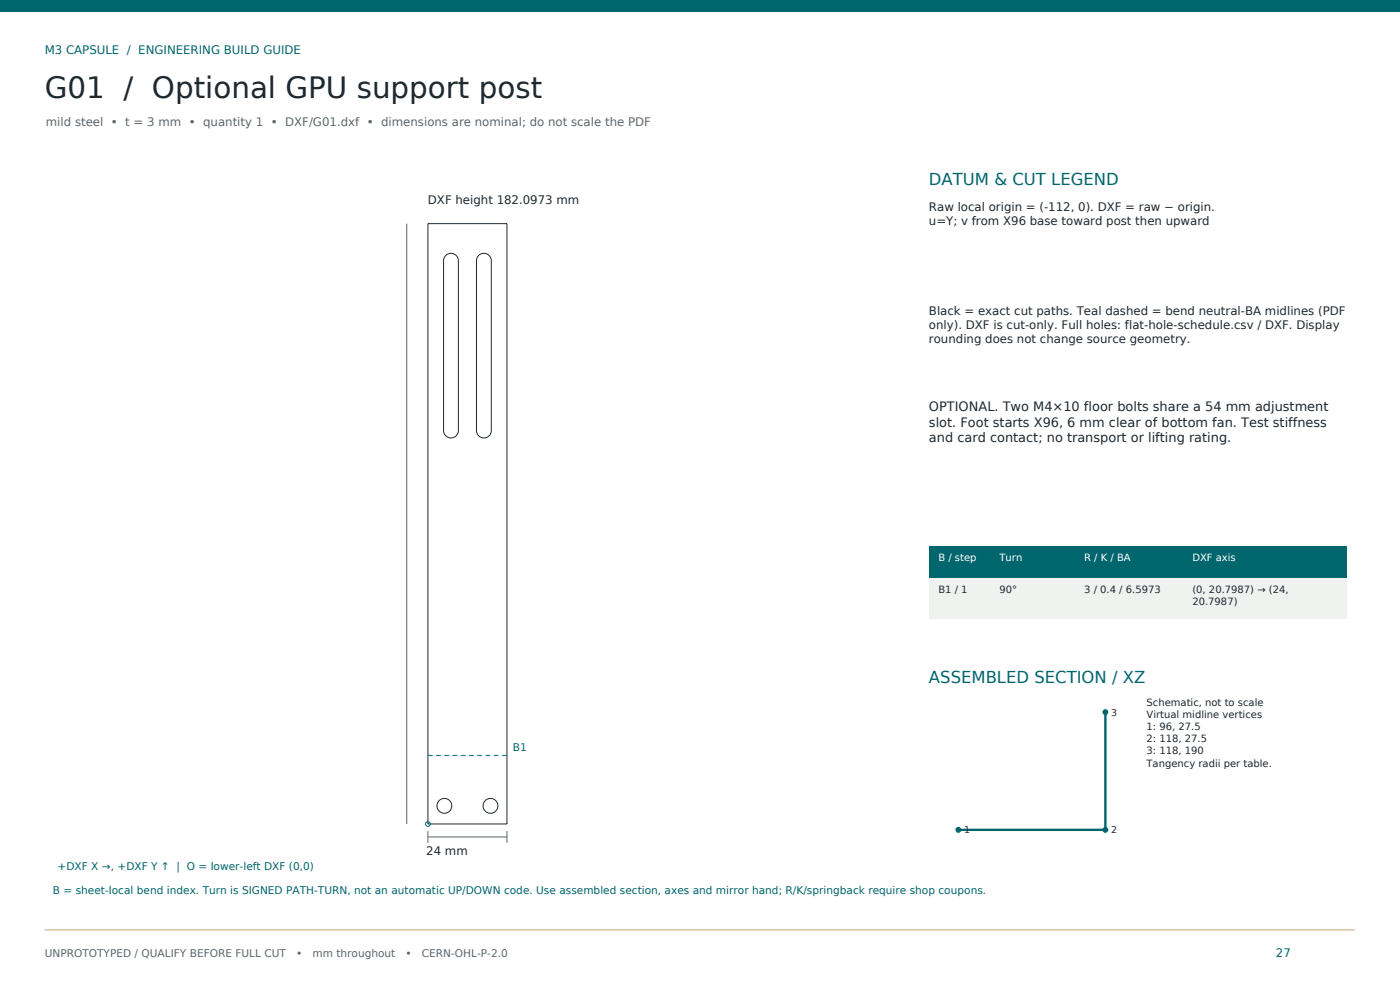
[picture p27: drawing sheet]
<svg xmlns="http://www.w3.org/2000/svg" width="420mm" height="297mm" viewBox="0 0 420 297" stroke-linecap="round" stroke-linejoin="round" font-family="sans-serif">
<defs><g id="words">
<text font-size="8.8" fill="#1f2930" x="13.4" y="29.3">G01 / Optional GPU support post</text>
<g font-size="4.9" fill="#00666e">
<text x="278.7" y="55.4">DATUM &amp; CUT LEGEND</text>
<text x="278.7" y="204.6">ASSEMBLED SECTION / XZ</text>
</g>
<g font-size="3.9" fill="#1f2930">
<text x="278.7" y="123.2">OPTIONAL. Two M4×10 floor bolts share a 54 mm adjustment</text>
<text x="278.7" y="127.9">slot. Foot starts X96, 6 mm clear of bottom fan. Test stiffness</text>
<text x="278.7" y="132.6">and card contact; no transport or lifting rating.</text>
</g>
<g font-size="3.5" fill="#00666e">
<text x="13.4" y="16.2">M3 CAPSULE / ENGINEERING BUILD GUIDE</text>
<text x="382.8" y="286.8">27</text>
</g>
<text font-size="3.5" fill="#59666e" x="13.8" y="37.8">mild steel • t = 3 mm • quantity 1 • DXF/G01.dxf • dimensions are nominal; do not scale the PDF</text>
<g font-size="3.5" fill="#1f2930">
<text x="128.4" y="61">DXF height 182.0973 mm</text>
<text x="278.7" y="63.2">Raw local origin = (-112, 0). DXF = raw − origin.</text>
<text x="278.7" y="67.5">u=Y; v from X96 base toward post then upward</text>
<text x="278.7" y="94.3">Black = exact cut paths. Teal dashed = bend neutral-BA midlines (PDF</text>
<text x="278.7" y="98.5">only). DXF is cut-only. Full holes: flat-hole-schedule.csv / DXF. Display</text>
<text x="278.7" y="102.8">rounding does not change source geometry.</text>
<text x="127.9" y="256.1">24 mm</text>
</g>
<g font-size="3.2" fill="#00666e">
<text x="153.8" y="225">B1</text>
<text x="17.3" y="260.7">+DXF X →, +DXF Y ↑ | O = lower-left DXF (0,0)</text>
<text x="15.9" y="267.9">B = sheet-local bend index. Turn is SIGNED PATH-TURN, not an automatic UP/DOWN code. Use assembled section, axes and mirror hand; R/K/springback require shop coupons.</text>
</g>
<g font-size="3.2" fill="#59666e">
<text x="13.4" y="286.8">UNPROTOTYPED / QUALIFY BEFORE FULL CUT</text>
<text x="88.8" y="286.8">•</text>
<text x="93.7" y="286.8">mm throughout</text>
<text x="121.7" y="286.8">•</text>
<text x="126.5" y="286.8">CERN-OHL-P-2.0</text>
</g>
<g font-size="3" fill="#fff">
<text x="281.5" y="168.2">B / step</text>
<text x="299.9" y="168.2">Turn</text>
<text x="325.3" y="168.2">R / K / BA</text>
<text x="357.7" y="168.2">DXF axis</text>
</g>
<g font-size="3" fill="#1f2930">
<text x="281.5" y="177.8">B1 / 1</text>
<text x="299.9" y="177.8">90°</text>
<text x="325.3" y="177.8">3 / 0.4 / 6.5973</text>
<text x="357.7" y="177.8">(0, 20.7987) → (24,</text>
<text x="357.7" y="181.4">20.7987)</text>
<text x="344" y="211.6">Schematic, not to scale</text>
<text x="344" y="215.2">Virtual midline vertices</text>
<text x="344" y="218.9">1: 96, 27.5</text>
<text x="344" y="222.5">2: 118, 27.5</text>
<text x="344" y="226.1">3: 118, 190</text>
<text x="344" y="229.7">Tangency radii per table.</text>
</g>
<g font-size="2.8" fill="#1f2930">
<text x="333.4" y="214.5">3</text>
<text x="289.3" y="249.8">1</text>
<text x="333.4" y="249.8">2</text>
</g>
</g></defs>
<path d="M0 0h420v3.5h-420z" fill="#00666e"/>
<path d="M13.4 278.7h393" fill="none" stroke="#c7a673" stroke-width=".3"/>
<g fill="none" stroke="#1f2930" stroke-width=".3">
<path d="M128.4 67h23.7v179.9h-23.7zM133.7 76.6a2.22 2.22 0 0 1 2.4-.5 2.22 2.22 0 0 1 1.4 2v50.9a2.22 2.22 0 0 1-2.2 2.2 2.22 2.22 0 0 1-2.2-2.2v-50.9l.1-.8zM143.6 76.6a2.22 2.22 0 0 1 2.4-.5 2.22 2.22 0 0 1 1.4 2v50.9a2.22 2.22 0 0 1-2.2 2.2 2.22 2.22 0 0 1-2.3-2.2v-50.9l.2-.8z"/>
<circle cx="133.3" cy="241.5" r="2.22"/>
<circle cx="147.1" cy="241.5" r="2.22"/>
</g>
<path d="M128.4 226.4h23.7" fill="none" stroke="#00666e" stroke-width=".3" stroke-dasharray="1.4 1.1" stroke-linecap="butt"/>
<path d="M122 67v179.9M128.4 250.8h23.7M128.4 249.1v3.5M152.1 249.1v3.5" fill="none" stroke="#59666e" stroke-width=".3"/>
<circle cx="128.4" cy="246.9" r=".71" fill="none" stroke="#00666e" stroke-width=".3"/>
<path d="M278.7 163.7h125.2v9.5h-125.2z" fill="#00666e"/>
<path d="M278.7 173.2h125.2v12h-125.2z" fill="#f0f2f0"/>
<path d="M331.6 213.4v35.3h-44.1" fill="none" stroke="#00666e" stroke-width=".71" stroke-linecap="butt"/>
<g fill="#00666e" stroke="#00666e" stroke-width=".35">
<circle cx="287.5" cy="248.7" r=".71"/>
<circle cx="331.6" cy="248.7" r=".71"/>
<circle cx="331.6" cy="213.4" r=".71"/>
</g>
<use href="#words"/>
</svg>
